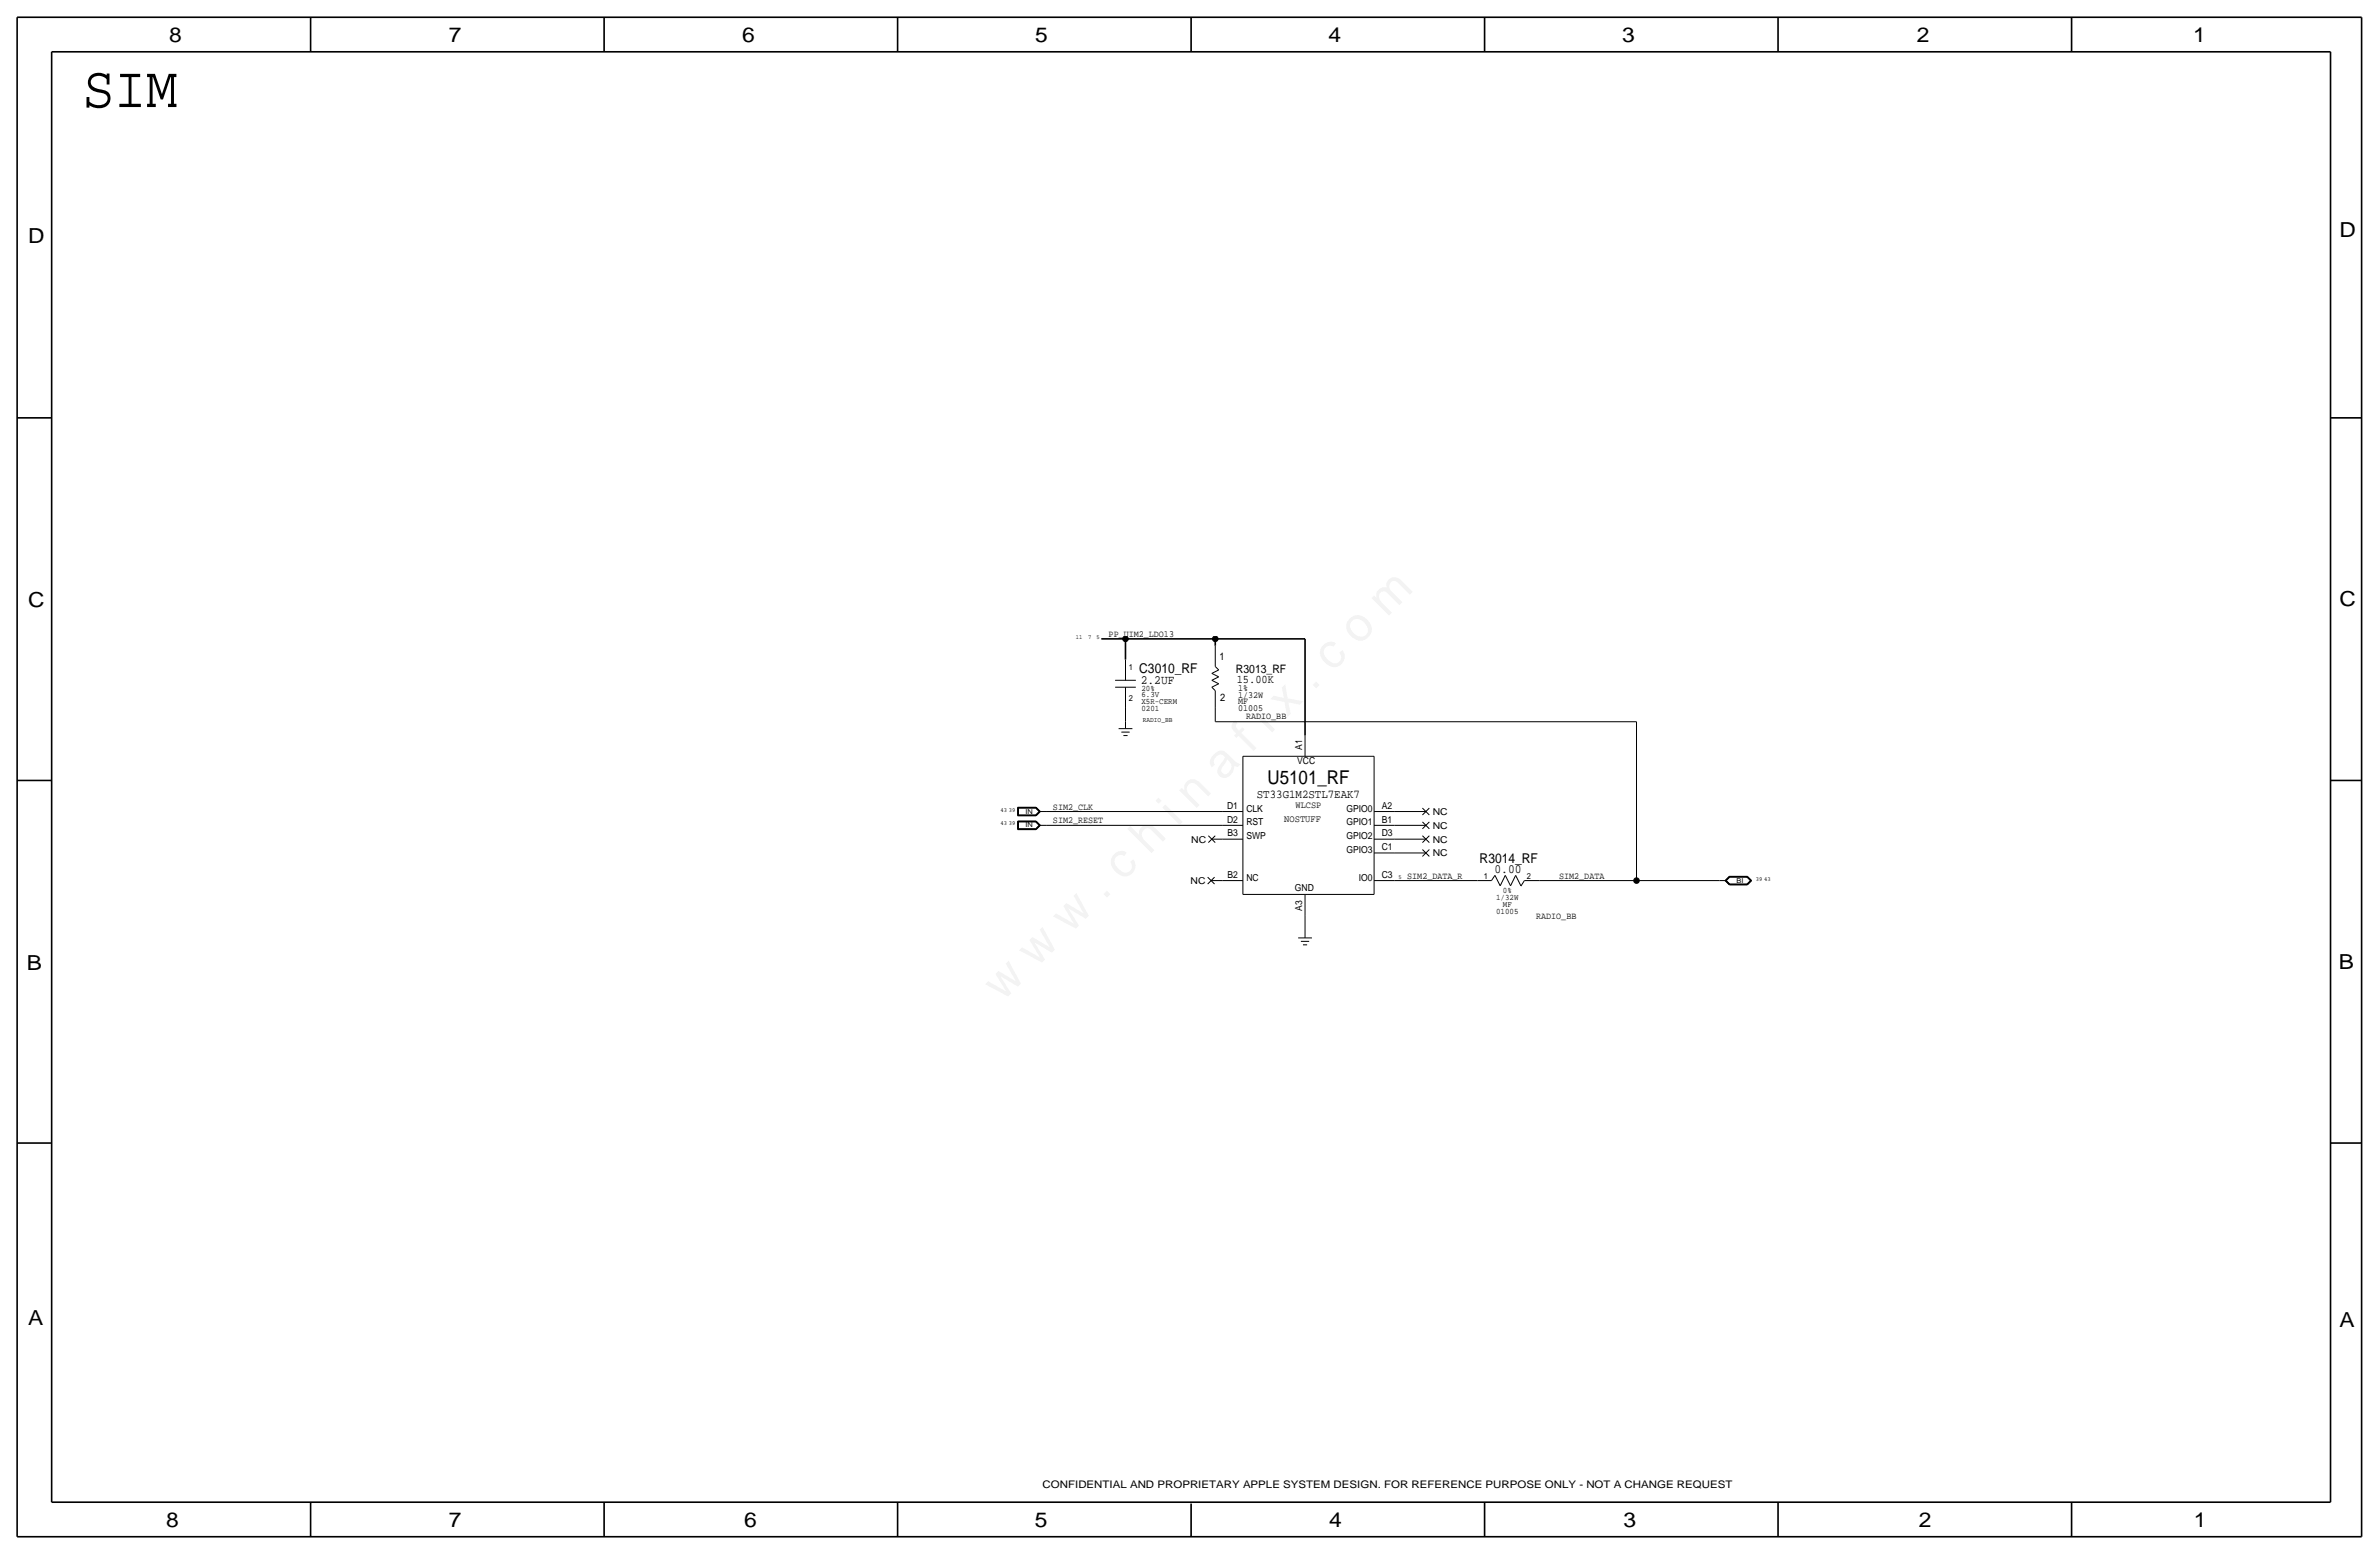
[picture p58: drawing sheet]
<svg xmlns="http://www.w3.org/2000/svg" width="875mm" height="572mm" viewBox="0 0 875 572" stroke-linecap="round" stroke-linejoin="round" font-family="sans-serif">
<defs><g id="words">
<text font-size="21.7" x="30.4" y="39.4">SIM</text>
<text font-size="17.6" x="368.7" y="368.7" transform="rotate(-45 368.7 368.7)">w w w . c h i n a f i x . c o m</text>
<g font-size="7.6">
<text x="62.2" y="15.5">8</text>
<text x="165.1" y="15.5">7</text>
<text x="273" y="15.5">6</text>
<text x="380.7" y="15.5">5</text>
<text x="488.6" y="15.5">4</text>
<text x="596.6" y="15.5">3</text>
<text x="705.1" y="15.5">2</text>
<text x="806.7" y="15.5">1</text>
<text x="10.4" y="89.4">D</text>
<text x="860.5" y="87.1">D</text>
<text x="10.4" y="223.3">C</text>
<text x="860.5" y="222.8">C</text>
<text x="9.8" y="356.6">B</text>
<text x="860.3" y="356.4">B</text>
<text x="10.4" y="487.4">A</text>
<text x="860.5" y="488.2">A</text>
<text x="61.2" y="561.6">8</text>
<text x="165" y="561.6">7</text>
<text x="273.8" y="561.6">6</text>
<text x="380.7" y="561.6">5</text>
<text x="488.9" y="561.6">4</text>
<text x="597.1" y="561.6">3</text>
<text x="705.8" y="561.6">2</text>
<text x="806.9" y="561.6">1</text>
</g>
<text font-size="7" x="466.2" y="288.3">U5101_RF</text>
<g font-size="5">
<text x="419" y="247.7">C3010_RF</text>
<text x="544.2" y="317.5">R3014_RF</text>
</g>
<g font-size="4.7">
<text x="419.6" y="251.5">2.2UF</text>
<text x="549.7" y="321.1">0.00</text>
</g>
<text font-size="4.4" x="462.3" y="293.4">ST33G1M2STL7EAK7</text>
<g font-size="4.3">
<text x="454.6" y="247.4">R3013_RF</text>
<text x="454.9" y="251.2">15.00K</text>
</g>
<g font-size="3.8">
<text x="448.5" y="242.6">1</text>
<text x="448.8" y="257.8">2</text>
<text x="383.5" y="547.4">CONFIDENTIAL AND PROPRIETARY APPLE SYSTEM DESIGN. FOR REFERENCE PURPOSE ONLY - NOT A CHANGE REQUEST</text>
</g>
<text font-size="3.6" x="472.4" y="302.3">NOSTUFF</text>
<g font-size="3.5">
<text x="407.8" y="234.3">PP_UIM2_LDO13</text>
<text x="455.4" y="256.5">1/32W</text>
<text x="455.4" y="254">1%</text>
<text x="455.4" y="259.1">MF</text>
<text x="455.4" y="261.6">01005</text>
<text x="458.3" y="264.4">RADIO_BB</text>
<text x="479" y="275.8" transform="rotate(-90 479 275.8)">A1</text>
<text x="477.1" y="281.1">VCC</text>
<text x="387.3" y="297.9">SIM2_CLK</text>
<text x="451.3" y="297.4">D1</text>
<text x="458.4" y="298.5">CLK</text>
<text x="476.6" y="297.2">WLCSP</text>
<text x="495.3" y="298.5">GPIO0</text>
<text x="508.2" y="297.4">A2</text>
<text x="527" y="299.7">NC</text>
<text x="387.3" y="302.8">SIM2_RESET</text>
<text x="451.3" y="302.5">D2</text>
<text x="458.4" y="303.5">RST</text>
<text x="495.3" y="303.5">GPIO1</text>
<text x="508.2" y="302.5">B1</text>
<text x="527" y="304.8">NC</text>
<text x="438.2" y="309.9">NC</text>
<text x="451.5" y="307.6">B3</text>
<text x="458.4" y="308.6">SWP</text>
<text x="495.3" y="308.6">GPIO2</text>
<text x="508.2" y="307.6">D3</text>
<text x="527" y="309.9">NC</text>
<text x="495.3" y="313.7">GPIO3</text>
<text x="508.2" y="312.7">C1</text>
<text x="527" y="315">NC</text>
<text x="451.5" y="322.8">B2</text>
<text x="458.4" y="323.9">NC</text>
<text x="499.8" y="323.9">IO0</text>
<text x="508.2" y="322.8">C3</text>
<text x="517.6" y="323.3">SIM2_DATA_R</text>
<text x="573.5" y="323.3">SIM2_DATA</text>
<text x="437.9" y="325.1">NC</text>
<text x="476.3" y="327.7">GND</text>
<text x="479" y="335.1" transform="rotate(-90 479 335.1)">A3</text>
<text x="565" y="338.1">RADIO_BB</text>
</g>
<g font-size="3.1">
<text x="415.2" y="246.4">1</text>
<text x="415.2" y="257.8">2</text>
<text x="419.8" y="256.3">6.3V</text>
<text x="419.8" y="254">20%</text>
<text x="419.8" y="258.8">X5R-CERM</text>
<text x="419.8" y="261.4">0201</text>
<text x="545.8" y="323.1">1</text>
<text x="561.5" y="323.1">2</text>
<text x="552.8" y="328.4">0%</text>
<text x="550.3" y="331">1/32W</text>
<text x="552.8" y="333.5">MF</text>
<text x="550.3" y="336">01005</text>
</g>
<text font-size="2.6" x="420.3" y="265.4">RADIO_BB</text>
<g font-size="2.5">
<text x="377.2" y="299.2">IN</text>
<text x="377.2" y="304.3">IN</text>
<text x="638.7" y="324.6">BI</text>
</g>
<g font-size="2.3">
<text x="395.7" y="234.9">11</text>
<text x="400.3" y="234.9">7</text>
<text x="403.4" y="234.9">5</text>
<text x="368" y="298.5">43 39</text>
<text x="368" y="303.5">43 39</text>
<text x="514.4" y="323.3">5</text>
<text x="645.8" y="323.9">39 43</text>
</g>
</g></defs>
<g fill="none" stroke="#000" stroke-width=".37">
<path d="M447 265.4h154.9zM457.2 278.1v50.8zM457.2 278.1h48.2zM505.4 278.1v50.8zM601.9 265.4v58.5zM384.8 298.5h64.7zM384.8 303.5h64.7zM457.2 328.9h48.2zM513 323.9h30.5zM543.5 323.9h5.1zM549.9 321.9l1.9 3.9zM549.9 321.9l-1.3 2z"/>
<path d="M553.7 321.9l-1.9 3.9zM553.7 321.9l1.9 3.9zM557.5 321.9l-1.9 3.9zM557.5 321.9l1.9 3.9zM560.7 323.9h5.7zM560.7 323.9l-1.3 2zM566.4 323.9h35.5zM601.9 323.9h30.5zM632.4 323.9h2.6zM634.5 323.8l1.6 1.6zM634.6 323.9l1.5-1.5zM634.6 323.9l1.5 1.4z"/>
<path d="M634.8 323.9l1.4 1.3zM635 323.8l1.2 1.3zM635 323.9l1.2-1.3zM636.1 322.3h6.6zM636.1 322.3l-1.6 1.6zM636.1 325.4h6.6zM636.1 325.3h6.6zM636.1 322.4h6.6zM636.2 322.5l-1.4 1.4zM636.2 322.5h6.4zM636.2 325.2h6.4zM636.2 325.1h6.4z"/>
<path d="M636.2 322.6h6.4zM642.6 325.1l1.2-1.3zM642.6 322.6l1.2 1.3zM642.6 325.2l1.4-1.3zM642.6 322.5l1.4 1.4zM642.7 325.3l1.4-1.4zM642.7 322.4l1.4 1.5zM642.7 322.3l1.6 1.6zM642.7 325.4l1.6-1.6z"/>
</g>
<g fill="none" stroke="#000" stroke-width=".6" stroke-linecap="butt">
<path d="M6.3 6.4v558.7zM6.3 6.4h862.3zM19 19.1v533.4zM19 19.1h838.2zM114.2 6.4v12.7zM222.2 6.4v12.7zM330.1 6.4v12.7zM438.1 6.4v12.7zM546.1 6.4v12.7zM654 6.4v12.7zM762 6.4v12.7zM857.2 19.1v533.4z"/>
<path d="M868.6 6.4v558.7zM6.3 153.7h12.7zM857.2 153.7h11.4zM414 235h33zM447 235h33zM480 234.9v35.6zM6.3 287h12.7zM857.2 287h11.4zM6.3 420.4h12.7zM857.2 420.4h11.4zM19 552.5h838.2zM114.2 552.4v12.7z"/>
<path d="M222.2 552.5v12.7zM330.1 552.5v12.7zM438.1 553v12.1zM546.1 552.5v12.7zM654 552.5v12.7zM762 552.5v12.7zM6.3 565.1h862.3z"/>
</g>
<circle cx="601.9" cy="323.8" r="1.02" fill="#000" stroke="#000" stroke-width=".37"/>
<use href="#words"/>
</svg>
